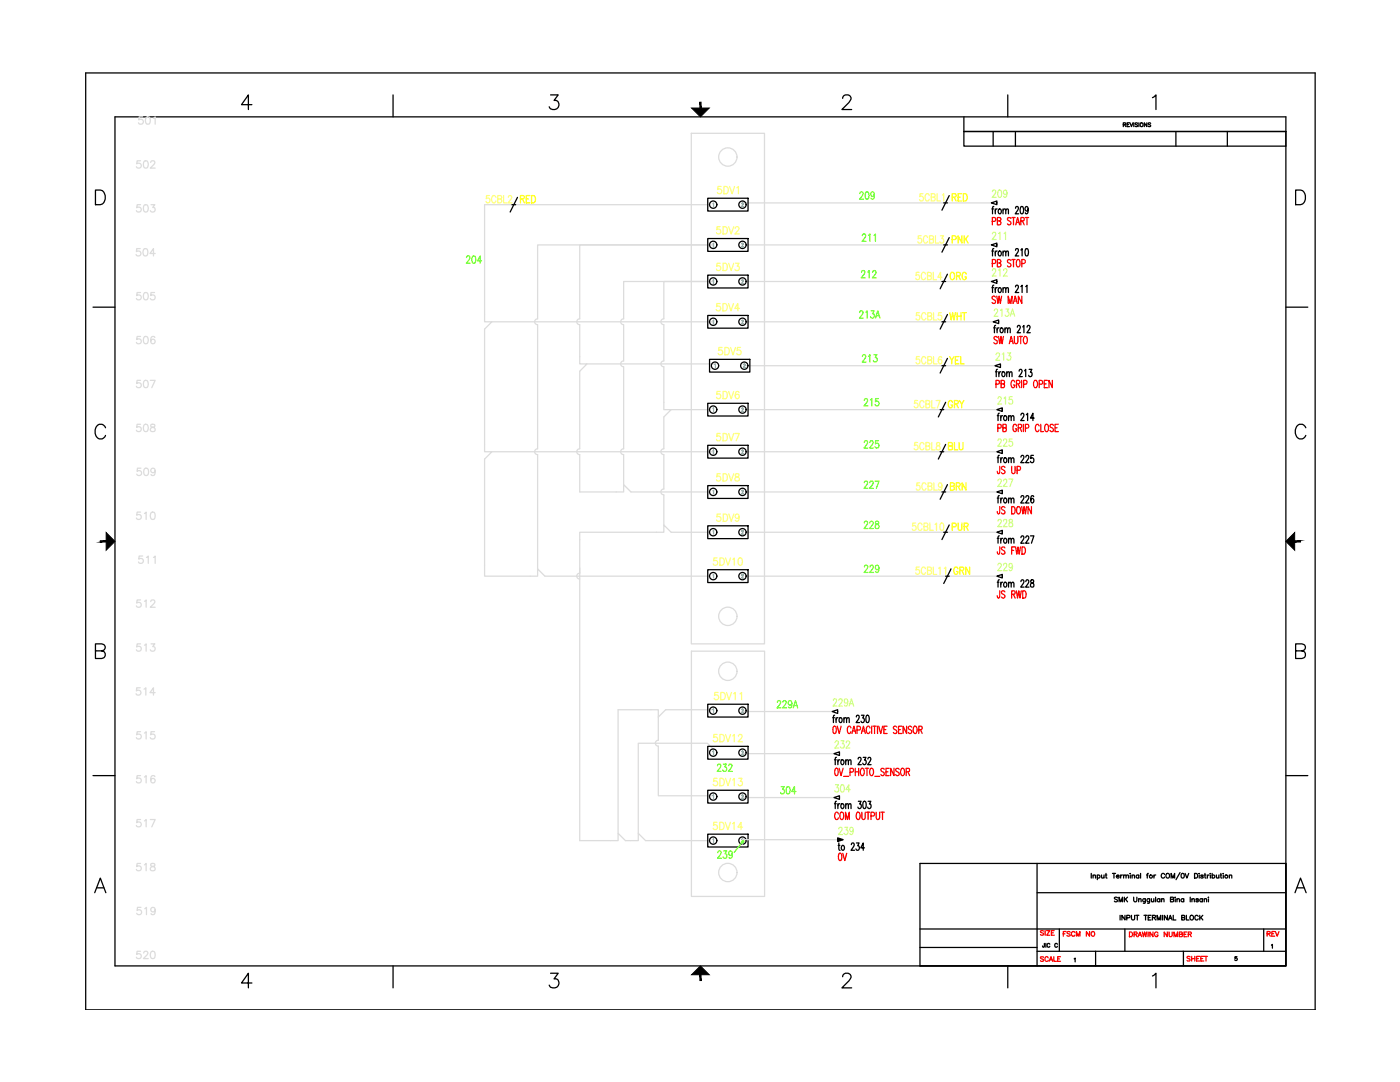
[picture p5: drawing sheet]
<svg xmlns="http://www.w3.org/2000/svg" width="279mm" height="216mm" viewBox="0 0 279 216" stroke-linecap="round" stroke-linejoin="round" font-family="sans-serif">
<defs><g id="words">
<text font-size="4.9" fill="#7fff00" x="154.9" y="159.8">304</text>
<g font-size="4.4" fill="#dcdcdc">
<text x="26.8" y="26.1">501</text>
<text x="26.5" y="192.6">520</text>
</g>
<g font-size="4.4" fill="#ff0">
<text x="103" y="41.6">RED</text>
<text x="188.7" y="57.2">ORG</text>
<text x="188.4" y="82.5">GRY</text>
<text x="188.4" y="91">BLU</text>
</g>
<g font-size="4.4" fill="#ffff7f">
<text x="142.2" y="39.9">5DV1</text>
<text x="189.1" y="41.3">RED</text>
<text x="142.2" y="48">5DV2</text>
<text x="189.1" y="49.7">PNK</text>
<text x="142.2" y="63.1">5DV4</text>
<text x="188.7" y="64.9">WHT</text>
<text x="142.5" y="72">5DV5</text>
<text x="188.7" y="73.7">YEL</text>
<text x="142.2" y="80.8">5DV6</text>
<text x="142.2" y="89.3">5DV7</text>
<text x="188.7" y="99.1">BRN</text>
<text x="142.2" y="105.1">5DV9</text>
<text x="189.1" y="106.9">PUR</text>
<text x="189.4" y="115.7">GRN</text>
<text x="141.5" y="166.9">5DV14</text>
</g>
<g font-size="4.4" fill="#7fff00">
<text x="170.7" y="40.9">209</text>
<text x="92.1" y="53.6">204</text>
<text x="171.1" y="49.4">211</text>
<text x="171.1" y="56.8">212</text>
<text x="171.1" y="73.4">213</text>
<text x="171.4" y="82.2">215</text>
<text x="171.4" y="90.7">225</text>
<text x="171.4" y="98.8">227</text>
<text x="171.4" y="106.5">228</text>
<text x="171.4" y="115.4">229</text>
<text x="142.2" y="155.2">232</text>
<text x="142.2" y="172.5">239</text>
</g>
<g font-size="4.4">
<text x="197.2" y="40.6">209</text>
<text x="198.3" y="81.8">215</text>
<text x="198.3" y="106.2">228</text>
<text x="198.3" y="115">229</text>
<text x="165.8" y="159.1">304</text>
<text x="166.5" y="172.9">0V</text>
</g>
<g font-size="4.4" fill="#f00">
<text x="197.2" y="56.4">212</text>
<text x="197.6" y="64.2">213A</text>
<text x="197.9" y="73">213</text>
<text x="198.3" y="90.3">225</text>
<text x="165.8" y="150.6">232</text>
</g>
<text font-size="4" x="251.9" y="188">REV</text>
</g></defs>
<g fill="none" stroke="#000" stroke-width=".25">
<path d="M17.1 14.6h245.4v186.9h-245.4zM78.4 18.9v4.4M109.9 18.9h1.5l-.8 1.1a.94 .94 0 0 1 1 1.1 .94 .94 0 0 1-1.3 .8l-.4-.2-.3-.4M168.2 19.6a.69 .69 0 0 1 .5-.7h.6a.7 .7 0 0 1 .4 1.1l-1.7 1.9h2M201.1 18.9v4.4M230 19.5l.7-.6v3M19.1 37.9h.9a1.56 1.56 0 0 1 1 1.5 1.56 1.56 0 0 1-1 1.4h-.9zM22.9 23.3h233.7v169.4h-233.7zM50.3 20.9h-2.1l1.4-2v3M141.2 39.6h8.1v2.5h-8.1zM192.4 23.3v2.9h64.2h-64.2v3h64.2M198.2 26.2v3"/>
<path d="M202.6 26.2v3M224.2 24.9l.4-.1 .1-.1-.5-.2v.8M224.4 24.9l.3 .4M224.9 24.9h.3M225.4 24.5h-.5v.8h.5M225.5 24.5l.3 .8 .3-.8M226.3 24.5v.8M227 24.6l-.1-.1-.4 .1 .5 .3v.3h-.5M227.3 24.5v.8M228.9 24.5v.8l-.5-.8v.8M229.6 24.6l-.1-.1-.4 .1 .5 .3v.3h-.5M234.7 26.2v3"/>
<path d="M244.9 26.2v3M258.6 37.9h.9a1.56 1.56 0 0 1 1.1 1.5 1.56 1.56 0 0 1-1.1 1.4h-.9zM141.2 54.9h8.1v2.6h-8.1zM141.2 47.6h8.1v2.6h-8.1zM197.8 48.9l1.1-.4v.7zM198 50.1h.3M198.3 56.9l-.2 .3v1.2M198.3 49.6l-.2 .3v1.2M198.3 41.2l-.2 .3v1.2M198.6 41.7v1M198.6 50.1v1M198.6 57.4v1"/>
<path d="M199 50.1l-.2 .1-.2 .3M199 41.7l-.2 .1-.2 .3M199.3 57.5a.47 .47 0 0 1 .6 .3 .47 .47 0 0 1-.3 .6l-.3-.1-.1-.4zM199.3 50.2a.47 .47 0 0 1 .6 .3 .47 .47 0 0 1-.3 .6l-.3-.1-.1-.4zM199.3 41.8a.47 .47 0 0 1 .6 .3 .47 .47 0 0 1-.3 .6l-.3-.1-.1-.4zM200.2 57.7l.2-.3 .3 .1v.9M200.2 50.4l.2-.3 .3 .1v.9M200.2 42l.2-.3 .3 .1v.9M200.2 41.7v1M200.2 50.1v1M200.2 57.4v1M200.7 57.7l.3-.3 .2 .1 .1 .9"/>
<path d="M200.7 50.4l.3-.3 .2 .1 .1 .9M200.7 42l.3-.3 .2 .1 .1 .9M202.7 57.2v-.2a.32 .32 0 0 1 .5 0 .32 .32 0 0 1 0 .5l-.6 .9h.7M202.7 49.9v-.2a.32 .32 0 0 1 .5 0 .32 .32 0 0 1 0 .5l-.6 .9h.7M202.7 41.6v-.2a.32 .32 0 0 1 .5-.1 .32 .32 0 0 1 0 .5l-.6 .9h.7M203.7 57.2l.3-.3v1.5M203.7 49.9l.3-.3v1.5M203.7 41.3h.4l.1 .2v.9l-.2 .3-.3-.1-.1-.5zM204.7 57.2l.3-.3v1.5M204.7 49.7h.4l.2 .5-.1 .6-.2 .3-.3-.1-.1-.2v-.6zM205.2 41.7l-.2 .4a.4 .4 0 0 1-.4-.4 .4 .4 0 0 1 .4-.4l.2 .4a.71 .71 0 0 1-.4 1l-.2-.2M18.6 61.3h4.3"/>
<path d="M141.2 62.9h8.1v2.6h-8.1zM141.6 71.7h8v2.5h-8zM198.7 64.9l-.2 .3v1.2M199 65.4v1M199.1 73.7l-.3 .3v1.2M199.3 74.2v1M199.4 65.4l-.3 .1-.1 .3M199.7 65.5a.46 .46 0 0 1 .6 .3 .46 .46 0 0 1-.3 .6l-.4-.2zM199.7 74.2l-.2 .1-.2 .3M200.1 74.3a.46 .46 0 0 1 .5 .3 .46 .46 0 0 1-.3 .6l-.3-.2zM200.6 65.7l.2-.3 .2 .1 .1 .9M200.6 65.4v1"/>
<path d="M200.9 74.5l.2-.3 .3 .1v.9M200.9 74.2v1M201.1 65.7l.2-.3 .3 .1v.9M201.4 74.5l.3-.3 .2 .1 .1 .9M203 65.3l.1-.2a.32 .32 0 0 1 .4-.1 .32 .32 0 0 1 .1 .5l-.6 .9h.7M203.4 74.1v-.3a.32 .32 0 0 1 .5 0 .32 .32 0 0 1 0 .5l-.6 .9h.7M204.1 65.2l.2-.3v1.5M204.5 74l.2-.3v1.5M205 65.3v-.2a.32 .32 0 0 1 .5-.1 .32 .32 0 0 1 0 .5l-.6 .9h.7M205.4 73.7h.5l-.3 .6a.41 .41 0 0 1 .4 .6 .41 .41 0 0 1-.7 0M256.6 61.3h4.4M21.1 85.4a1.07 1.07 0 0 0-1.3-.7 1.07 1.07 0 0 0-.8 1.1 1.26 1.26 0 0 0 .3 1.4 1.26 1.26 0 0 0 1.3 .2l.5-.5"/>
<path d="M141.2 96.9h8.1v2.6h-8.1zM141.2 88.9h8.1v2.5h-8.1zM141.2 80.5h8.1v2.5h-8.1zM198.9 98.2l1.1-.4v.7zM199 99.4h.4M199.4 98.9l-.2 .3v1.2M199.4 90.9l-.2 .2v1.2M199.4 82.5l-.2 .3v1.1M199.7 82.9v1M199.7 91.3v1M199.7 99.4v1M200.1 99.4l-.2 .1-.2 .3"/>
<path d="M200.4 99.5a.47 .47 0 0 1 .6 .3 .47 .47 0 0 1-.3 .6l-.4-.2zM200.4 91.4a.46 .46 0 0 1 .6 .4 .46 .46 0 0 1-.3 .5l-.4-.2zM200.4 83a.46 .46 0 0 1 .6 .4 .46 .46 0 0 1-.3 .5l-.4-.2zM201.3 99.7l.2-.3 .3 .1v.9M201.3 91.6l.2-.3 .3 .1v.9M201.3 83.2l.2-.3 .3 .1v.9M201.3 82.9v1M201.3 91.3v1M201.3 99.4v1M201.8 99.7l.3-.3 .2 .1 .1 .9M201.8 91.6l.3-.3 .2 .1 .1 .9M201.8 83.2l.3-.3 .2 .1 .1 .9"/>
<path d="M203.8 99.2v-.2a.32 .32 0 0 1 .5 0 .32 .32 0 0 1 0 .5l-.6 .9h.7M203.8 91.2v-.2a.32 .32 0 0 1 .5 0 .32 .32 0 0 1 0 .4l-.6 .9h.7M203.8 82.8v-.2a.32 .32 0 0 1 .5 0 .32 .32 0 0 1 0 .4l-.6 .9h.7M204.7 99.2l.1-.2a.32 .32 0 0 1 .4 0 .32 .32 0 0 1 .1 .5l-.6 .9h.7M204.7 91.2l.1-.2a.32 .32 0 0 1 .4 0 .32 .32 0 0 1 .1 .4l-.6 .9h.7M204.8 82.8l.3-.3v1.4M206.2 90.9h-.4l-.1 .6a.45 .45 0 0 1 .7 .3 .45 .45 0 0 1-.5 .5l-.2-.3M206.3 99.1l-.3-.2a.91 .91 0 0 0 .1 1.5 .44 .44 0 0 0 .2-.6 .44 .44 0 0 0-.5-.3l-.1 .4M206.4 83.4h-.7l.4-.9v1.4M260.6 85.4a1.08 1.08 0 0 0-1.2-.7 1.08 1.08 0 0 0-.9 1.1 1.27 1.27 0 0 0 .3 1.4 1.27 1.27 0 0 0 1.4 .2l.4-.5M141.2 113.7h8.1v2.5h-8.1zM141.2 104.9h8.1v2.6h-8.1z"/>
<path d="M199.4 115.7l-.2 .3v1.2M199.4 106.9l-.2 .3v1.2M199.7 107.4v1M199.7 116.2v1M200.1 116.2l-.2 .1-.2 .3M200.1 107.4l-.2 .1-.2 .3M200.4 116.3a.46 .46 0 0 1 .6 .3 .46 .46 0 0 1-.3 .6l-.4-.3zM200.4 107.5a.46 .46 0 0 1 .6 .3 .46 .46 0 0 1-.3 .6l-.4-.2zM201.3 116.5l.2-.3 .3 .1v.9M201.3 107.7l.2-.3 .3 .1v.9M201.3 107.4v1M201.3 116.2v1"/>
<path d="M201.8 116.5l.3-.3 .2 .1 .1 .9M201.8 107.7l.3-.3 .2 .1 .1 .9M203.8 116v-.2a.32 .32 0 0 1 .5 0 .32 .32 0 0 1 0 .5l-.6 .9h.7M203.8 107.3v-.2a.32 .32 0 0 1 .5-.1 .32 .32 0 0 1 0 .5l-.6 .9h.7M204.7 116l.1-.2a.32 .32 0 0 1 .4 0 .32 .32 0 0 1 .1 .5l-.6 .9h.7M204.7 107.3l.1-.2a.32 .32 0 0 1 .4-.1 .32 .32 0 0 1 .1 .5l-.6 .9h.7M205.7 106.9h.6l-.5 1.5M205.8 115.8v.4a.49 .49 0 0 1 .5 .4 .49 .49 0 0 1-.4 .6 .53 .53 0 0 1-.2-.7 .53 .53 0 0 1 .5-.3v-.4zM19.1 129.9h1.2l.4-.2a.67 .67 0 0 0 0-1.1l-.4-.1h-1.2v2.9h1.2a.76 .76 0 0 0 .7-.8 .76 .76 0 0 0-.7-.7M258.6 129.9h1.2l.4-.2a.67 .67 0 0 0 0-1.1l-.4-.1h-1.2v2.9h1.2l.4-.2a.76 .76 0 0 0 .3-.8 .76 .76 0 0 0-.7-.5M18.6 154.8h4.3M141.2 157.7h8.1v2.5h-8.1z"/>
<path d="M141.2 148.9h8.1v2.6h-8.1zM141.2 140.5h8.1v2.6h-8.1zM166.1 142l1.1-.4v.8zM166.2 143.2h.3M166.6 142.7l-.2 .1-.1 .2v1.2M166.9 143.2v1M166.9 151.1l-.2 .1v.2v1.2M166.9 159.9h-.2v.3v1.1M167.2 151.6v1M167.2 143.2l-.2 .1-.1 .3M167.6 143.3a.47 .47 0 0 1 .5 .3 .47 .47 0 0 1-.3 .6l-.3-.2zM168 151.7a.46 .46 0 0 1 .5 .4 .46 .46 0 0 1-.5 .5l-.2-.4z"/>
<path d="M168.4 143.5l.3-.3 .2 .1 .1 .9M168.4 143.2v1M168.8 151.9l.2-.3 .3 .1v.9M168.8 151.6v1M169 143.5l.2-.3 .2 .1 .1 .9M169.3 151.9l.3-.3 .2 .1v.9M170.9 143.1v-.3a.32 .32 0 0 1 .5 0 .32 .32 0 0 1 0 .5l-.5 .9h.6M171.3 151.5l.2-.4h.2l.2 .3-.7 1.2h.7M171.3 159.9h.6l-.3 .5a.42 .42 0 0 1 .3 .6 .42 .42 0 0 1-.6 .2l-.1-.1M171.9 142.7h.5l-.2 .6a.42 .42 0 0 1 .3 .5 .42 .42 0 0 1-.6 .2l-.1-.1M172.3 151.1h.5l-.3 .6a.42 .42 0 0 1 .3 .5 .42 .42 0 0 1-.6 .2v-.1M172.3 159.9h.3a.95 .95 0 0 1-.1 1.4l-.3-.2v-.4z"/>
<path d="M172.9 142.8h.4l.2 .5-.1 .6-.2 .3-.3-.1-.1-.2zM173.2 151.5l.2-.4h.2l.2 .3-.6 1.2h.6M173.2 159.9h.6l-.3 .5a.42 .42 0 0 1 .3 .6 .42 .42 0 0 1-.6 .2v-.1M256.6 154.8h4.4M18.9 178.1l1.1-2.9 1.1 2.9M19.3 177.2h1.4M141.2 166.4h8.1v2.6h-8.1zM167.2 167.2l1.1 .3-1.1 .4zM167.2 160.4v.9M167.3 167.4l.6 .1-.6 .2zM167.6 160.4h-.2l-.2 .4M168 160.4a.46 .46 0 0 1 .5 .4 .46 .46 0 0 1-.5 .5l-.2-.4z"/>
<path d="M168.8 160.6l.2-.2h.3v.9M168.8 160.4v.9M169.3 160.6l.3-.2h.2v.9M172.5 169.2h-.7l.5-1v1.5M183.6 172.3h73v20.4h-73zM207 172.3v20.4M207 178.1h49.6M217.8 174.3v.9M218.1 174.8l.3-.2h.2v.6M218.1 174.6v.6M219 174.7a.3 .3 0 0 1 .4 0 .3 .3 0 0 1 0 .4 .3 .3 0 0 1-.4 0M219 174.6v.9"/>
<path d="M219.8 174.6l.1 .6 .4-.2M220.3 174.6v.6M220.6 174.6h.3M220.7 174.3v.7l.2 .2M222 174.3h.6M222.3 174.3v.9M222.8 174.9h.6a.31 .31 0 0 0-.5-.2 .31 .31 0 0 0 0 .5 .31 .31 0 0 0 .5-.1M223 179.1l-.2-.1-.4 .1 .1 .3 .5 .2-.1 .3-.3 .1-.2-.2M223.3 180v-1l.4 1 .3-1v1M223.6 174.6v.6M224 174.6l-.4 .3M224.2 174.8l.3-.2h.2v.6"/>
<path d="M224.2 174.6v.6M224.4 179v1M224.6 179.4l.4 .6M224.7 174.8l.2-.2h.3v.6M225 179l-.6 .6M225.5 174.3h.1M225.6 174.6v.6M225.9 174.8l.2-.2h.3v.6M225.9 174.6v.6M226.3 179v.7l.2 .3 .3-.2 .1-.8M227.2 179.5l.3-.2 .2 .1v.6M227.2 179.3v.7"/>
<path d="M227.3 174.7a.3 .3 0 0 0-.5 0 .3 .3 0 0 0 0 .4 .3 .3 0 0 0 .5 0M227.3 174.6v.6M227.6 174.3v.9M228.6 179.3l-.1 .9h-.3M228.6 179.5a.29 .29 0 0 0-.5-.1 .29 .29 0 0 0 0 .5 .29 .29 0 0 0 .5-.1M228.8 174.6h.3M229.2 174.3l-.2 .1v.8M229.4 179.3v.9h-.4M229.4 179.5a.29 .29 0 0 0-.4-.1 .29 .29 0 0 0 0 .5 .29 .29 0 0 0 .4-.1M229.8 179.3v.6l.2 .1 .3-.2M230.3 179.3v.7M230.3 174.6v.6"/>
<path d="M230.6 179v1M230.7 174.6l-.4 .3M231.5 179.5a.3 .3 0 0 0-.5-.1 .3 .3 0 0 0 0 .5 .3 .3 0 0 0 .5-.1M231.5 179.3v.7M231.8 179.5l.3-.2 .2 .1v.6M231.8 179.3v.7M232.4 174.5a.38 .38 0 0 0-.5-.2 .38 .38 0 0 0-.1 .6 .35 .35 0 0 0 .2 .3 .35 .35 0 0 0 .4-.2M233.6 179.5l.5-.1 .1-.3-.6-.1v1l.6-.1v-.3l-.2-.1M233.7 175.2v-.9l.4 .9 .3-.9v.9M234.5 179.1h.1M234.5 179.4v.6M234.9 179.5l.2-.2 .2 .1 .1 .6"/>
<path d="M234.9 179.3v.7M235.5 174.1l-.8 1.4M235.9 174.3a.43 .43 0 0 1 .5 .4 .43 .43 0 0 1-.5 .5l-.2-.4zM236.2 179.5a.3 .3 0 0 0-.4-.1 .3 .3 0 0 0 0 .5 .3 .3 0 0 0 .4-.1M236.2 179.3v.7M236.5 174.3l.4 .9 .3-.9M237.5 179v1M237.9 179.5l.2-.2 .2 .1 .1 .6M237.9 179.3v.7M238.4 174.3a.51 .51 0 0 1 .6 .2 .51 .51 0 0 1-.2 .7h-.4zM239.2 179.5l-.2-.2-.3 .1v.1l.5 .3-.2 .2-.3-.2M239.3 174.3h.1"/>
<path d="M239.3 174.6v.6M240 179.5a.29 .29 0 0 0-.5-.1 .29 .29 0 0 0 0 .5 .29 .29 0 0 0 .5-.1M240 179.3v.7M240.1 174.7l-.4-.1v.2l.4 .3-.2 .1-.3-.1M240.3 179.5l.3-.2 .2 .1v.6M240.3 179.3v.7M240.3 174.6h.4M240.5 174.3v.7l.2 .2M241 174.6v.6M241.1 179.1h.1M241.2 179.4v.6M241.3 174.6l-.3 .3"/>
<path d="M241.5 174.3h.1M241.6 174.6v.6M241.9 174.7a.3 .3 0 0 1 .5 0 .3 .3 0 0 1 0 .4 .3 .3 0 0 1-.5 0M241.9 174.3v.9M242.8 174.6v.6l.4-.2M243.2 174.6v.6M243.5 174.6h.3M243.6 174.3v.7l.3 .2M244.1 174.3h.1M244.1 174.6v.6M245.3 174.8l.3-.2h.2v.6M245.3 174.6v.6"/>
<path d="M258.4 178.1l1.1-2.9 1.2 2.9M258.8 177.2h1.4M50.3 196.1h-2.1l1.4-1.9v2.9M78.4 192.7v4.4M109.9 194.2h1.5l-.8 1.1a.93 .93 0 0 1 1 1.1 .93 .93 0 0 1-1.3 .7l-.4-.1-.3-.4M168.2 194.9a.69 .69 0 0 1 .5-.7h.6a.72 .72 0 0 1 .4 1.1l-1.7 1.8h2M183.6 185.4h73M183.6 189.1h23.4M201.1 192.7v4.4M207 189.8h49.6M208.4 188.2v.8h-.3v-.2M208.7 188.2v.8"/>
<path d="M209.5 188.4a.27 .27 0 0 0-.3-.2 .27 .27 0 0 0-.2 .3v.2a.27 .27 0 0 0 .2 .3 .27 .27 0 0 0 .3-.2M211 188.4a.27 .27 0 0 0-.3-.2 .27 .27 0 0 0-.2 .3v.2a.27 .27 0 0 0 .2 .3 .27 .27 0 0 0 .3-.2M211.4 185.4v4.4M214.4 191.3l.2-.1v.7M218.7 189.8v2.9M223.5 182.6v1M224.5 185.4v4.4M224.5 182.6v1l-.6-1v1M224.9 183.1h.5l.1-.4-.6-.1v1M225.8 182.6v.7l.3 .3 .3-.2v-.8M226.7 182.6h.6M227 182.6v1"/>
<path d="M228.3 182.6h.6M228.6 182.6v1M229.2 183.1h.3M229.7 182.6h-.5v1h.5M230 194.7l.7-.5v2.9M230 183.1l.5-.1 .1-.2-.2-.2h-.4v1M230.3 183.1l.3 .5M230.9 183.6v-1l.4 1 .3-1v1M232 182.6v1M233 182.6v1l-.6-1v1M233.2 183.6l.4-1 .3 1M233.3 183.3h.5"/>
<path d="M234.1 182.6v1h.6M235.8 183.1l.6-.1v-.3l-.6-.1v1l.6-.1 .1-.2-.3-.2M236.2 189.8v2.9M236.8 182.6v1h.5M237.6 182.8a.41 .41 0 0 1 .6 .3 .41 .41 0 0 1-.6 .3l-.1-.2zM239.1 182.9a.38 .38 0 0 0-.5-.2 .38 .38 0 0 0-.1 .5 .34 .34 0 0 0 .2 .4 .34 .34 0 0 0 .4-.3M239.4 182.6v1M239.6 183l.5 .6M240.1 182.6l-.7 .7M246.9 190.9h-.4v.3a.27 .27 0 0 1 .4 0 .27 .27 0 0 1-.1 .4 .27 .27 0 0 1-.4-.1M252.2 185.4v4.4"/>
<circle cx="227.8" cy="24.8" r=".35"/>
<circle cx="142.3" cy="40.8" r=".73"/>
<circle cx="142.3" cy="48.9" r=".73"/>
<circle cx="142.3" cy="56.2" r=".73"/>
<circle cx="148.2" cy="40.8" r=".73"/>
<circle cx="148.2" cy="48.9" r=".73"/>
<circle cx="148.2" cy="56.2" r=".73"/>
<circle cx="142.3" cy="64.2" r=".73"/>
<circle cx="142.7" cy="73" r=".73"/>
<circle cx="148.2" cy="64.2" r=".73"/>
<circle cx="148.5" cy="73" r=".73"/>
<circle cx="142.3" cy="98.2" r=".73"/>
<circle cx="142.3" cy="90.1" r=".73"/>
<circle cx="142.3" cy="81.7" r=".73"/>
<circle cx="148.2" cy="98.2" r=".73"/>
<circle cx="148.2" cy="90.1" r=".73"/>
<circle cx="148.2" cy="81.7" r=".73"/>
<circle cx="142.3" cy="106.2" r=".73"/>
<circle cx="142.3" cy="115" r=".73"/>
<circle cx="148.2" cy="106.2" r=".73"/>
<circle cx="148.2" cy="115" r=".73"/>
<circle cx="142.3" cy="158.9" r=".73"/>
<circle cx="142.3" cy="141.8" r=".73"/>
<circle cx="142.3" cy="150.2" r=".73"/>
<circle cx="148.2" cy="150.2" r=".73"/>
<circle cx="148.2" cy="141.8" r=".73"/>
<circle cx="148.2" cy="158.9" r=".73"/>
<circle cx="142.3" cy="167.7" r=".73"/>
<circle cx="148.2" cy="167.7" r=".73"/>
<circle cx="229.7" cy="174.9" r=".31"/>
<circle cx="233" cy="174.7" r=".43"/>
<circle cx="244.7" cy="174.9" r=".31"/>
</g>
<g fill="#000" stroke="#000" stroke-width=".2">
<path d="M138 21.6h3.5l-1.7 1.7zM21.2 106.3l1.7 1.7-1.7 1.8zM258.4 106.3v3.5l-1.8-1.8zM139.8 192.7l1.7 1.8h-3.5z"/>
<path d="M139.7 20.4l.2 1.2v-1.2zM139.7 20.4l.2 1.2h-.2z"/>
<path d="M20 107.9v.3l1.2-.3zM20 108.2l1.2-.3v.3z"/>
<path d="M258.4 108.2h1.1v-.3zM258.4 107.9h1.1l-1.1 .3z"/>
<path d="M139.7 194.5v1.2h.2zM139.7 194.5h.2v1.2z"/>
</g>
<g fill="none" stroke="#f00" stroke-width=".25">
<path d="M198 44.2l.6-.1v-.6l-.6-.1v1.5M198.7 59.3a.37 .37 0 0 0-.4-.2 .37 .37 0 0 0-.3 .2l.1 .4 .6 .4v.3l-.3 .2-.4-.2M198.9 59.1l.3 1.5 .2-1.5 .2 1.5 .3-1.5M199.1 44.1l.5-.1 .1-.2-.1-.3-.5-.1v1.5h.4l.2-.2v-.3l-.2-.3M201.7 43.6l-.2-.2-.4 .2v.4l.4 .2a.37 .37 0 0 1 .2 .6 .37 .37 0 0 1-.6-.1M201.9 43.4h.7M202.3 43.4v1.5M202.7 44.9l.4-1.5 .4 1.5M202.9 44.4h.4M203.7 44.1l.6-.1v-.5l-.6-.1v1.5M203.9 59.1v1.5l-.7-1.5v1.5M203.9 52.6l.6-.1 .1-.2-.1-.4-.6-.1v1.4"/>
<path d="M204.1 44.1l.3 .8M204.6 43.4h.7M205 43.4v1.5M198.8 76.7l.6-.2-.1-.5-.5-.1v1.5M199 67.3l-.4-.2a.33 .33 0 0 0-.2 .3 .33 .33 0 0 0 .1 .3l.3 .2a.37 .37 0 0 1 .2 .6 .37 .37 0 0 1-.6-.1M199.3 67.1l.2 1.5 .3-1.5 .2 1.5 .3-1.5M199.8 76.6l.6-.1v-.5l-.6-.1v1.5l.6-.1 .1-.4-.3-.3M201.2 60.6v-1.5l.4 1.5 .4-1.5v1.5M201.4 68.6l.4-1.5 .4 1.5M202.2 60.6l.4-1.5 .4 1.5M202.4 67.1v1.1l.3 .4 .3-.1 .1-.3v-1.1M202.5 76.2a.39 .39 0 0 0-.5-.3 .39 .39 0 0 0-.2 .5v.4a.4 .4 0 0 0 .4 .6 .4 .4 0 0 0 .3-.6h-.2"/>
<path d="M202.9 76.6l.5-.1 .1-.2-.1-.3-.5-.1v1.5M203.2 76.6l.3 .8M203.4 67.1h.6M203.7 67.1v1.5M203.9 75.9v1.5M204.3 76.7l.6-.1 .1-.2-.1-.4-.6-.1v1.5M204.4 67.2l.1-.1a.82 .82 0 0 1 .3 1.4l-.1 .1a.84 .84 0 0 1-.3-1.4zM206.5 76l.1-.1a.78 .78 0 0 1 .5 .7 .78 .78 0 0 1-.5 .8 1.07 1.07 0 0 1-.1-1.4zM207.4 76.7l.6-.2v-.5l-.6-.1v1.5M208.4 76.6h.4M209 75.9h-.6v1.5h.6M210 75.9v1.5l-.7-1.5v1.5"/>
<path d="M199.1 85.4h.6v-.7h-.6v1.4M199.5 93.1v1.1l-.2 .3-.2-.1-.1-.4M200.2 85.4l.5-.1v-.6h-.5v1.4h.5l.1-.5-.2-.2M200.6 93.3l-.3-.2h-.3l-.1 .4a.61 .61 0 0 1 .5 .9 .38 .38 0 0 1-.5-.1M201.9 93.1l.1 1.2 .2 .2 .3-.2 .1-1.2M202.9 85a.38 .38 0 0 0-.5-.3 .38 .38 0 0 0-.2 .5v.4a.4 .4 0 0 0 .3 .5 .4 .4 0 0 0 .4-.5h-.3M203 93.8h.6l.1-.3-.1-.4h-.6v1.4M203.2 85.4l.6-.1v-.6h-.6v1.4M204.2 84.7v1.4M204.6 85.4l.7-.1-.1-.6h-.6v1.4M207.4 85a.39 .39 0 0 0-.5-.3 .39 .39 0 0 0-.3 .5v.4a.39 .39 0 0 0 .3 .5 .39 .39 0 0 0 .5-.3M207.7 84.7v1.4h.6"/>
<path d="M208.7 84.7h.1a.82 .82 0 0 1 .3 1.4h-.1a.82 .82 0 0 1-.3-1.4zM210.2 84.9l-.1-.2a.36 .36 0 0 0-.5 .1 .36 .36 0 0 0 .1 .5l.3 .1a.37 .37 0 0 1 .2 .6 .37 .37 0 0 1-.6-.1M210.6 85.4h.4M211.2 84.7h-.6v1.4h.6M199.5 117.9v1.1l-.2 .4-.2-.2-.1-.3M199.5 109.1v1.1l-.2 .4-.2-.2-.1-.3M199.5 101.1l-.1 1.4h-.3l-.1-.4M200.6 118.1l-.3-.2-.3 .1-.1 .4a.61 .61 0 0 1 .5 .9 .38 .38 0 0 1-.5-.2M200.6 109.3l-.3-.2-.3 .1-.1 .4a.61 .61 0 0 1 .5 .9 .38 .38 0 0 1-.5-.1M200.6 101.3a.35 .35 0 0 0-.6-.2 .35 .35 0 0 0 .1 .6l.2 .1a.38 .38 0 0 1 .2 .7 .38 .38 0 0 1-.6-.2M201.9 118.6l.6-.1v-.5l-.6-.1v1.5M201.9 101.1a.79 .79 0 0 1 .7 .5 .79 .79 0 0 1-.2 .9h-.5z"/>
<path d="M201.9 109.8h.4M202.2 118.6l.4 .8M202.5 109.1h-.6v1.5M202.7 109.1l.2 1.5 .3-1.5 .2 1.5 .3-1.5M202.8 117.9l.3 1.5 .2-1.5 .3 1.5 .2-1.5M203.1 101.2l.1-.1a.78 .78 0 0 1 .5 .7 .78 .78 0 0 1-.5 .7 1.05 1.05 0 0 1-.1-1.3zM203.9 101.1l.3 1.4 .2-1.4 .2 1.4 .3-1.4M204 109.1a.78 .78 0 0 1 .7 .5 .78 .78 0 0 1-.3 .9l-.4 .1zM204.1 117.9h.3a.93 .93 0 0 1 0 1.5h-.3zM205.8 101.1v1.4l-.6-1.4v1.4M166.4 145l.1-.1a.95 .95 0 0 1 .1 1.5h-.1a1.16 1.16 0 0 1-.1-1.4zM166.7 153.4h.4l.1 .2v.9l-.2 .3-.3-.1-.1-.6z"/>
<path d="M167.1 144.9l.4 1.5 .4-1.5M167.5 153.3l.4 1.5 .4-1.5M169.7 154.1l.5-.1v-.6l-.5-.1v1.5M169.8 145.3a.38 .38 0 0 0-.5-.4 .38 .38 0 0 0-.2 .6l.2 .8 .3 .1 .2-.4M170 146.4l.4-1.5 .4 1.5M170.7 153.3v1.5M170.7 154h.7M171 145.7l.7-.2-.1-.5-.6-.1v1.5M171.4 153.3v1.5M171.9 153.4l.1-.1a.78 .78 0 0 1 .5 .7 .78 .78 0 0 1-.5 .8 1.07 1.07 0 0 1-.1-1.4zM171.9 146.4l.4-1.5 .4 1.5M172.1 145.9h.5"/>
<path d="M172.7 153.3h.7M173 153.3v1.5M173.6 145.3a.39 .39 0 0 0-.5-.4 .39 .39 0 0 0-.2 .6v.3a.39 .39 0 0 0 .2 .5 .39 .39 0 0 0 .5-.3M173.7 153.4l.1-.1a.83 .83 0 0 1 .3 1.4l-.1 .1a.84 .84 0 0 1-.3-1.4zM174 144.9v1.5M174.2 144.9h.7M174.5 144.9v1.5M174.6 154.9h1M175.1 144.9v1.5M175.4 144.9l.4 1.5 .3-1.5M176.4 145.6h.4M176.5 153.5l-.1-.1a.36 .36 0 0 0-.6 0 .36 .36 0 0 0 .2 .5l.3 .2a.37 .37 0 0 1 .1 .6 .37 .37 0 0 1-.6-.1"/>
<path d="M176.8 154h.4M177 144.9h-.6v1.5h.6M177.4 153.3h-.6v1.5h.6M178.4 153.3v1.5l-.7-1.5v1.5M179 145.1a.35 .35 0 0 0-.6-.1 .35 .35 0 0 0 .1 .5l.3 .2a.38 .38 0 0 1 .1 .6 .38 .38 0 0 1-.6-.2M179.3 145.6h.4M179.5 153.5l-.3-.2a.33 .33 0 0 0-.4 .4l.4 .4a.38 .38 0 0 1 .2 .6 .38 .38 0 0 1-.6-.1M179.9 153.4l.1-.1a.83 .83 0 0 1 .3 1.4l-.1 .1a.83 .83 0 0 1-.3-1.4zM180 144.9h-.7v1.5h.7M180.8 154l.6-.1v-.5l-.6-.1v1.5M180.9 144.9v1.5l-.7-1.5v1.5M181.2 154l.3 .8"/>
<path d="M181.9 145.1a.35 .35 0 0 0-.5-.1 .35 .35 0 0 0 .1 .5l.3 .2a.37 .37 0 0 1 .1 .6 .37 .37 0 0 1-.6-.2M182.4 145l.1-.1a.78 .78 0 0 1 .5 .7 .78 .78 0 0 1-.5 .8 1.05 1.05 0 0 1-.1-1.4zM183.4 145.6l.5-.1 .1-.5-.6-.1v1.5M183.7 145.6l.3 .8M167.3 162.4a.39 .39 0 0 0-.5-.3 .39 .39 0 0 0-.2 .5v.4a.39 .39 0 0 0 .2 .5 .39 .39 0 0 0 .5-.3M167.8 162.1h.1a.83 .83 0 0 1 .3 1.4h-.1a.82 .82 0 0 1-.3-1.4zM168.7 163.5v-1.4l.4 1.4 .4-1.4v1.4M171.1 162.1h.1a.78 .78 0 0 1 .5 .7 .78 .78 0 0 1-.5 .7 1.07 1.07 0 0 1-.1-1.4zM172 162.1v1l.3 .4 .3-.2 .1-1.2M172.9 162.1h.7M173.2 162.1v1.4M173.8 162.8h.6v-.7h-.6v1.4"/>
<path d="M174.9 162.1v1l.3 .4h.2l.2-.4v-1M175.8 162.1h.7M176.1 162.1v1.4M208.3 185.8l-.3-.1-.4 .1 .1 .2 .5 .3v.3h-.3l-.3-.1M208.3 191l-.3-.1-.4 .1 .1 .3 .6 .3-.3 .2-.4-.1M208.6 185.7v.9M208.9 185.7h.6l-.6 .9h.6M209.2 191.1a.34 .34 0 0 0-.4-.2 .34 .34 0 0 0-.3 .4 .37 .37 0 0 0 .2 .5 .37 .37 0 0 0 .5-.2M209.4 191.8l.3-.9 .4 .9M209.5 191.5h.5M209.8 186.1h.4M210.3 190.9v.9h.5"/>
<path d="M210.4 185.7h-.6v.9h.6M211.1 191.3h.3M211.6 190.9h-.5v.9h.5M212.2 186.3h.3M212.8 185.9h-.6v.9M213.6 186l-.3-.1-.4 .1 .1 .2 .6 .3-.3 .3-.4-.1M214.5 186.1a.38 .38 0 0 0-.5-.2 .38 .38 0 0 0-.2 .6 .35 .35 0 0 0 .3 .3 .35 .35 0 0 0 .4-.2M214.8 186.8v-.9l.4 .9 .3-.9v.9M217.4 185.9v.9l-.6-.9v.9M225.4 186a.5 .5 0 0 1 .6 .3 .5 .5 0 0 1-.3 .6h-.3zM226.3 186.4h.6v-.3l-.6-.1v.9M226.6 186.4l.3 .5"/>
<path d="M227.1 186.9l.4-.9 .3 .9M227.3 186.6h.4M228 186l.2 .9 .2-.9 .2 .9 .3-.9M229.1 186v.9M230.1 186v.9l-.6-.9v.9M231.1 186.2a.35 .35 0 0 0-.4-.2 .35 .35 0 0 0-.3 .3v.3a.34 .34 0 0 0 .4 .3 .34 .34 0 0 0 .3-.3h-.2M233 186v.9l-.7-.9v.9M233.3 186v.6l.3 .3 .3-.1v-.8M234.3 186.9v-.9l.4 .9 .3-.9v.9M235.4 186.4h.5v-.3l-.5-.1v.9h.5l.1-.3-.2-.2M236.3 186.4h.4M236.9 186h-.6v.9h.6"/>
<path d="M237.2 186.4h.5v-.3l-.5-.1v.9M237.4 186.4l.4 .5M237.5 191l-.2-.2-.4 .2 .1 .2 .5 .2v.2l-.2 .2-.4-.2M237.8 190.8v1M237.8 191.3h.6M238.4 190.8v1M238.8 191.3h.4M239.4 190.8h-.6v1h.6M239.6 191.3h.4M240.2 190.8h-.6v1h.6M240.4 190.8h.6M240.7 190.8v1"/>
<circle cx="218.1" cy="186.3" r=".43"/>
</g>
<g fill="none" stroke="#dcdcdc" stroke-width=".25">
<path d="M28 32.1h-.6l-.1 .6a.52 .52 0 0 1 .8 0 .52 .52 0 0 1-.1 .8 .52 .52 0 0 1-.8-.2M28.8 32.1a.47 .47 0 0 1 .7 .3l.1 .3a.65 .65 0 0 1-.6 .8 .95 .95 0 0 1-.2-1.4zM30.1 32.4l.1-.3h.4l.2 .1 .1 .3-.9 1h1M138 26.6h14.6v101.9h-14.6zM28 49.6h-.7l-.1 .6a.52 .52 0 0 1 .8 0 .52 .52 0 0 1-.1 .8 .52 .52 0 0 1-.7-.2M28 40.8h-.6l-.1 .7a.52 .52 0 0 1 .8-.1 .52 .52 0 0 1-.1 .8 .52 .52 0 0 1-.8-.2M28 58.4h-.6l-.1 .6a.52 .52 0 0 1 .8 0 .52 .52 0 0 1-.1 .7 .52 .52 0 0 1-.8-.1M28.7 49.7a.48 .48 0 0 1 .7 .2l.1 .3a.67 .67 0 0 1-.4 .9h-.1a.93 .93 0 0 1-.3-1.4zM28.8 40.9a.47 .47 0 0 1 .7 .2l.1 .4a.65 .65 0 0 1-.6 .8 .95 .95 0 0 1-.2-1.4zM28.8 58.4a.47 .47 0 0 1 .7 .2l.1 .4a.65 .65 0 0 1-.6 .8 .95 .95 0 0 1-.2-1.4zM30.1 40.8h.8l-.4 .6a.49 .49 0 0 1 .3 .8 .49 .49 0 0 1-.8-.2M30.8 58.4h-.7v.6a.52 .52 0 0 1 .8 0 .52 .52 0 0 1-.2 .8 .52 .52 0 0 1-.7-.2"/>
<path d="M31 50.6h-1.1l.7-1v1.5M102.2 40.8h-5.5v23.4h1.5l-1.5 1.5v24.4h1.5l-1.5 1.5v23.4h10.6v-1.5l1.5 1.5h32.8M102.9 40.8h38.7M141.6 48.9h-34.3v14.7a.58 .58 0 0 0-.6 .6 .58 .58 0 0 0 .6 .6M141.6 56.2h-17.1v7.4M142.3 49.6v-.7h-26.6v14.7a.58 .58 0 0 0-.6 .6 .58 .58 0 0 0 .6 .6M142.3 56.9v-.7h-9.8v7.4a.58 .58 0 0 0-.6 .6 .58 .58 0 0 0 .6 .6M148.2 40.1v.4h40.1M148.9 48.9h39.4M148.9 56.2h39.1M188.7 56.2h9.1M189.1 48.9h8.7"/>
<path d="M189.1 40.5h8.7M28 67.1h-.6l-.1 .6a.52 .52 0 0 1 .8 0 .52 .52 0 0 1-.1 .8 .52 .52 0 0 1-.8-.2M28 75.9h-.6l-.1 .6a.52 .52 0 0 1 .8 0 .52 .52 0 0 1-.1 .8 .52 .52 0 0 1-.8-.2M28.8 67.2a.47 .47 0 0 1 .7 .2l.1 .3a.65 .65 0 0 1-.6 .9 .95 .95 0 0 1-.2-1.4zM28.8 76a.47 .47 0 0 1 .7 .2l.1 .3a.64 .64 0 0 1-.6 .9 .95 .95 0 0 1-.2-1.4zM30 75.9h1l-.7 1.5M30.9 67.3l-.1-.1a.48 .48 0 0 0-.7 .2 .88 .88 0 0 0 .4 1.2 .45 .45 0 0 0 .5-.4 .45 .45 0 0 0-.4-.5 .45 .45 0 0 0-.5 .4M98.2 64.2h44.1v.7M107.3 64.8v24.7a.58 .58 0 0 0-.6 .6 .58 .58 0 0 0 .6 .6v22.8M115.7 64.8v7.8h1.5l-1.5 1.5v15.4a.58 .58 0 0 0-.6 .6 .58 .58 0 0 0 .6 .6v7.5h8.8v-1.5l1.4 1.5h15.7M124.4 72a.58 .58 0 0 0-.5 .6 .58 .58 0 0 0 .5 .6M124.4 63.6a.58 .58 0 0 0-.5 .6 .58 .58 0 0 0 .5 .6"/>
<path d="M124.5 64.8v7.2M124.5 73.2v16.3M132.5 64.8v7.2a.58 .58 0 0 0-.6 .6 .58 .58 0 0 0 .6 .6v8.5h1.4l-1.4 1.5v6.3a.58 .58 0 0 0-.6 .6 .58 .58 0 0 0 .6 .6v6.9a.57 .57 0 0 0-.6 .6 .57 .57 0 0 0 .6 .5v6M142.7 72.2v.4h-25.5M148.5 72.2v.8h39.5M148.9 64.2h39.1M188.7 64.2h9.5M188.7 73h9.9M28 84.7h-.6l-.1 .6a.52 .52 0 0 1 .8 0 .52 .52 0 0 1-.1 .7 .52 .52 0 0 1-.8-.2M28.1 93.4h-.7v.7a.51 .51 0 0 1 .7 0 .51 .51 0 0 1-.1 .7 .51 .51 0 0 1-.7-.2M28.8 84.7a.47 .47 0 0 1 .7 .2l.1 .4a.64 .64 0 0 1-.6 .8 .95 .95 0 0 1-.2-1.4zM28.9 93.5a.49 .49 0 0 1 .7 .2l.1 .4a.64 .64 0 0 1-.5 .8h-.1a.93 .93 0 0 1-.2-1.4z"/>
<path d="M30.1 84.7v.4l.5 .2a.42 .42 0 0 1 .4 .4 .42 .42 0 0 1-.4 .4l-.5-.1a.54 .54 0 0 1 0-.6 .54 .54 0 0 1 .6-.2l.2-.3a.55 .55 0 0 0-.8-.2zM31 93.9a.45 .45 0 0 1-.7 .4 .45 .45 0 0 1-.1-.7 .45 .45 0 0 1 .7 0l.1 .3a.68 .68 0 0 1-.6 1l-.3-.2M98.2 90.1h44.1v.8M124.4 89.5a.58 .58 0 0 0-.5 .6 .58 .58 0 0 0 .5 .6M124.5 90.7v6M133.9 81.7h7.7M148.9 98.2h39.1M148.9 81.7h38.7M148.9 90.1h38.7M188.3 81.7h10.6M188.3 90.1h10.6M188.7 98.2h10.2"/>
<path d="M28 102.2h-.6l-.1 .6a.52 .52 0 0 1 .8 0 .52 .52 0 0 1-.1 .8 .52 .52 0 0 1-.8-.2M28 119.7h-.6l-.1 .6a.52 .52 0 0 1 .8 0 .52 .52 0 0 1-.1 .8 .52 .52 0 0 1-.8-.2M28.5 110.9h-.7l-.1 .7a.52 .52 0 0 1 .8 0 .52 .52 0 0 1-.1 .7 .52 .52 0 0 1-.8-.2M28.8 102.5l.4-.3v1.4M28.8 120l.4-.3v1.5M29.2 111.2l.4-.3v1.5M30.2 102.2a.48 .48 0 0 1 .7 .3l.1 .3a.66 .66 0 0 1-.4 .8h-.2a.93 .93 0 0 1-.2-1.4zM30.6 111.2l.4-.3v1.5M115.7 114.4a.58 .58 0 0 0-.6 .6 .58 .58 0 0 0 .6 .5M141.6 106.2h-7.7l-1.4-1.5v1.5h-16.8v61.5h7.7v-1.4l1.4 1.4h2.6v-1.4l1.4 1.4h12.8M148.9 106.2h39.4M148.9 115h39.8"/>
<path d="M189.1 106.2h9.8M189.4 115h9.5M28 137.2h-.7l-.1 .7a.52 .52 0 0 1 .8-.1 .52 .52 0 0 1-.1 .8 .52 .52 0 0 1-.7-.2M28 128.5h-.6l-.1 .6a.52 .52 0 0 1 .8 0 .52 .52 0 0 1-.1 .8 .52 .52 0 0 1-.8-.2M28.7 137.5l.4-.3v1.5M28.8 128.7l.4-.2v1.4M30.1 120.1l.1-.3 .4-.1 .3 .4-.9 1.1h1M30.1 128.5h.8l-.4 .5a.49 .49 0 0 1 .3 .8 .49 .49 0 0 1-.8-.1M31 138.2h-1.1l.7-1v1.5M138 129.9h14.6v49h-14.6zM28 146h-.6l-.1 .6a.52 .52 0 0 1 .8 0 .52 .52 0 0 1-.1 .8 .52 .52 0 0 1-.8-.2M28 154.8h-.6l-.1 .6a.52 .52 0 0 1 .8 0 .52 .52 0 0 1-.1 .7 .52 .52 0 0 1-.8-.2"/>
<path d="M28.8 146.3l.4-.3v1.5M28.8 155l.4-.2v1.4M30.8 146h-.7v.6a.51 .51 0 0 1 .7 0 .51 .51 0 0 1-.1 .8 .51 .51 0 0 1-.7-.2M30.9 155l-.1-.2a.48 .48 0 0 0-.7 .2 .88 .88 0 0 0 .4 1.2 .45 .45 0 0 0 .5-.4 .45 .45 0 0 0-.4-.5 .45 .45 0 0 0-.5 .4M131.4 143.1v4.6a.58 .58 0 0 0-.6 .6 .58 .58 0 0 0 .6 .6v9.9h10.9v-.6M142.3 150v-.5l-1.1-1.2h-13.8v18M142.3 141.1v.5h-9.5l-1.4 1.5v-1.5h-8v24.7M148.2 141.1v.9h17.9M166.4 150.4h-18.2v.5M166.4 159.1h-18.2v.6M28 163.5h-.6l-.1 .7a.52 .52 0 0 1 .8-.1 .52 .52 0 0 1-.1 .8 .52 .52 0 0 1-.8-.2M28 172.3h-.6l-.1 .6a.52 .52 0 0 1 .8 0 .52 .52 0 0 1-.1 .8 .52 .52 0 0 1-.8-.2"/>
<path d="M28.8 163.8l.4-.3v1.5M28.8 172.6l.4-.3v1.5M30 163.5h1l-.7 1.5M30.1 172.4v.4l.7 .2 .2 .3a.49 .49 0 0 1-.5 .5 .49 .49 0 0 1-.5-.5l.2-.3 .6-.2 .1-.3a.55 .55 0 0 0-.8-.1zM167.2 167.5h-19v1M28.1 181.1h-.7v.6a.51 .51 0 0 1 .7 0 .51 .51 0 0 1-.1 .8 .51 .51 0 0 1-.7-.3M28.9 181.3l.3-.2v1.4M31 181.5a.45 .45 0 0 1-.7 .4 .45 .45 0 0 1-.1-.7 .45 .45 0 0 1 .7 .1l.1 .2a.68 .68 0 0 1-.6 1l-.3-.2"/>
<circle cx="145.3" cy="31.3" r="1.83"/>
<circle cx="145.3" cy="133.9" r="1.83"/>
<circle cx="145.3" cy="123" r="1.83"/>
<circle cx="145.3" cy="174.1" r="1.83"/>
</g>
<path d="M142.3 56l.1-.2v.8M148 56l.2-.2 .2 .2-.4 .6h.4M142.3 98l.1-.2v.7M148 98l.2-.2 .2 .2-.4 .5h.4M142.3 114.7l.1-.1v.7M148 114.8l.1-.2a.2 .2 0 0 1 .2 .1 .2 .2 0 0 1 0 .3l-.3 .3h.4M142.3 158.7l.1-.1v.7M142.3 150l.1-.2v.8M142.3 141.6l.1-.2v.8M148 158.8l.2-.2 .2 .2-.4 .5h.4M148 150l.2-.2 .2 .2-.4 .6h.4M148 141.6v-.1a.17 .17 0 0 1 .3 0 .17 .17 0 0 1 0 .2l-.3 .5h.4" fill="none" stroke="#0ff" stroke-width=".25"/>
<g fill="none" stroke="#ffff7f" stroke-width=".25">
<path d="M97.7 39h-.6l-.1 .6a.46 .46 0 0 1 .7 .1 .46 .46 0 0 1 0 .6 .46 .46 0 0 1-.7 0v-.1M99 39.4a.44 .44 0 0 0-.6-.4 .44 .44 0 0 0-.3 .6v.3a.44 .44 0 0 0 .3 .6 .44 .44 0 0 0 .6-.4M99.3 39.7l.7-.1 .1-.2-.1-.3-.7-.1v1.5h.5l.3-.2v-.3l-.3-.3M100.5 39v1.5h.7M101.5 39.4l.2-.4 .3 .1 .1 .2-.1 .5-.6 .7h.8M184.2 38.6h-.6v.7a.44 .44 0 0 1 .6 0 .44 .44 0 0 1 0 .6 .44 .44 0 0 1-.7-.1M185.5 39a.44 .44 0 0 0-.6-.4 .44 .44 0 0 0-.3 .6v.4a.44 .44 0 0 0 .3 .5 .44 .44 0 0 0 .6-.3M185.8 39.3h.7l.1-.2-.1-.4-.7-.1v1.5l.7-.1 .1-.4-.2-.3M187 38.6v1.5h.7M143.7 52.5h-.6l-.1 .7a.47 .47 0 0 1 .7 0 .47 .47 0 0 1 0 .7 .47 .47 0 0 1-.7-.2M144.3 52.5a.74 .74 0 0 1 .9 .8 .74 .74 0 0 1-.9 .7zM145.4 52.5l.5 1.5 .5-1.5"/>
<path d="M146.8 52.5h.7l-.4 .6a.46 .46 0 0 1 .4 .7 .46 .46 0 0 1-.8-.1M183.4 54.3h-.5l-.1 .7a.43 .43 0 0 1 .6 0 .43 .43 0 0 1 0 .6 .43 .43 0 0 1-.6-.1M183.9 47h-.6l-.1 .7a.43 .43 0 0 1 .7 0 .43 .43 0 0 1-.1 .6 .43 .43 0 0 1-.6-.1M184.7 54.7a.43 .43 0 0 0-.5-.3 .43 .43 0 0 0-.3 .5v.4a.43 .43 0 0 0 .3 .5 .43 .43 0 0 0 .5-.3M185.1 55h.7l.1-.2-.1-.4-.7-.1v1.5l.7-.1v-.5l-.2-.2M185.1 47.4a.43 .43 0 0 0-.5-.4 .43 .43 0 0 0-.3 .6v.4a.43 .43 0 0 0 .3 .5 .43 .43 0 0 0 .5-.3M185.5 47.7h.7l.1-.2-.1-.4-.7-.1v1.5l.7-.1v-.5l-.2-.2M186.3 54.3v1.5h.6M186.7 47v1.5h.6M188 55.3h-.8l.5-1v1.5M183.1 79.9h-.5l-.1 .6a.44 .44 0 0 1 .6 .1 .44 .44 0 0 1 0 .6 .44 .44 0 0 1-.7-.1M183.5 62.4h-.6v.6a.46 .46 0 0 1 .6 0 .46 .46 0 0 1 0 .7 .46 .46 0 0 1-.6 0l-.1-.1"/>
<path d="M183.5 71.2h-.6v.6a.46 .46 0 0 1 .6 0 .46 .46 0 0 1 0 .6 .46 .46 0 0 1-.6 .1l-.1-.2M184.8 62.7a.44 .44 0 0 0-.6-.3 .44 .44 0 0 0-.3 .5v.4a.44 .44 0 0 0 .3 .5 .44 .44 0 0 0 .6-.3M184.8 71.5a.44 .44 0 0 0-.6-.3 .44 .44 0 0 0-.3 .5v.3a.44 .44 0 0 0 .3 .6 .44 .44 0 0 0 .6-.3M185.1 63.1l.7-.1 .1-.2-.1-.3-.7-.1v1.5h.6l.2-.2v-.3l-.2-.3M185.1 71.9l.7-.1 .1-.2-.1-.4h-.7v1.4h.6l.2-.1v-.4l-.2-.2M185.9 79.9v1.5h.7M186.3 62.4v1.5h.7M186.3 71.2v1.4h.7M186.8 79.9h.8l-.5 1.5M143.7 94.5h-.6l-.1 .7a.47 .47 0 0 1 .7 0 .47 .47 0 0 1 0 .7 .47 .47 0 0 1-.7-.2M144.3 94.5a.74 .74 0 0 1 .9 .8 .74 .74 0 0 1-.9 .7zM145.4 94.5l.5 1.5 .5-1.5"/>
<path d="M146.8 94.6l-.1 .3 .2 .2a.48 .48 0 0 1 .6 .3 .48 .48 0 0 1-.3 .6h-.2a.48 .48 0 0 1-.3-.6 .48 .48 0 0 1 .6-.3l.2-.4a.48 .48 0 0 0-.7-.1zM183.1 88.3h-.5l-.1 .6a.43 .43 0 0 1 .6 .1 .43 .43 0 0 1 0 .6 .43 .43 0 0 1-.7-.1M183.5 96.3h-.5l-.1 .7a.43 .43 0 0 1 .6 0 .43 .43 0 0 1 0 .6 .43 .43 0 0 1-.6-.1M184.4 80.3a.43 .43 0 0 0-.5-.4 .43 .43 0 0 0-.3 .6v.3a.43 .43 0 0 0 .3 .6 .43 .43 0 0 0 .5-.4M184.4 88.7a.43 .43 0 0 0-.5-.4 .43 .43 0 0 0-.3 .6v.3a.43 .43 0 0 0 .3 .6 .43 .43 0 0 0 .5-.4M184.8 80.6l.6-.1 .1-.5-.7-.1v1.5h.5l.2-.2 .1-.3-.3-.3M184.8 89l.6-.1 .1-.5-.2-.1h-.5v1.5l.7-.2 .1-.3-.3-.3M184.8 96.7a.43 .43 0 0 0-.5-.3 .43 .43 0 0 0-.3 .5v.4a.43 .43 0 0 0 .3 .5 .43 .43 0 0 0 .5-.3M185.2 97h.7l.1-.2-.1-.4-.7-.1v1.5l.7-.1 .1-.4-.3-.3M185.9 88.3v1.5h.7M186.4 96.3v1.5h.6M186.9 88.4v.4a.54 .54 0 0 1 .6 .3 .54 .54 0 0 1-.2 .7 .46 .46 0 0 1-.5-.5 .46 .46 0 0 1 .6-.4l.2-.2-.1-.3z"/>
<path d="M143.1 111.3h-.6l-.1 .6a.48 .48 0 0 1 .7 .1 .48 .48 0 0 1-.1 .7 .48 .48 0 0 1-.7-.2M143.7 111.3a.75 .75 0 0 1 .9 .8 .75 .75 0 0 1-.9 .7zM144.8 111.3l.5 1.5 .5-1.5M146.2 111.6l.3-.3v1.5M147.5 111.4a.4 .4 0 0 1 .6 .2l.1 .3a.7 .7 0 0 1-.4 .9h-.1a1 1 0 0 1-.2-1.4zM182.7 104.4h-.5l-.1 .6a.43 .43 0 0 1 .6 0 .43 .43 0 0 1 0 .7 .43 .43 0 0 1-.6-.1M183.4 113.1h-.5l-.1 .7a.45 .45 0 0 1 .6 0 .45 .45 0 0 1 0 .6 .45 .45 0 0 1-.6 .1v-.2M184 104.7a.43 .43 0 0 0-.5-.3 .43 .43 0 0 0-.3 .5v.4a.43 .43 0 0 0 .3 .5 .43 .43 0 0 0 .5-.3M184.4 105.1l.7-.1v-.5l-.7-.1v1.4l.7-.1 .1-.4-.3-.2M184.7 113.5a.43 .43 0 0 0-.5-.3 .43 .43 0 0 0-.3 .5v.3a.43 .43 0 0 0 .3 .6 .43 .43 0 0 0 .5-.3M185.1 113.8h.7v-.5l-.7-.2v1.5l.7-.1 .1-.4-.3-.3M185.6 104.4v1.4h.6"/>
<path d="M186.3 113.1v1.5h.6M186.6 104.7l.3-.3v1.4M187.3 113.4l.3-.3v1.5M143.3 138.2h-.6l-.1 .6a.48 .48 0 0 1 .7 0 .48 .48 0 0 1-.1 .7 .48 .48 0 0 1-.7-.2M143.8 138.2a.75 .75 0 0 1 1 .7 .75 .75 0 0 1-1 .7zM145 138.2l.5 1.4 .5-1.4M146.4 138.4l.3-.2v1.4M147.7 138.4l.3-.2v1.4M143.1 155.3h-.6l-.1 .6a.48 .48 0 0 1 .7 .1 .48 .48 0 0 1-.1 .7 .48 .48 0 0 1-.7-.2M143.1 146.6h-.6l-.1 .6a.48 .48 0 0 1 .7 0 .48 .48 0 0 1-.1 .7 .48 .48 0 0 1-.7-.2M143.7 155.3a.75 .75 0 0 1 .9 .7 .75 .75 0 0 1-.9 .8zM143.7 146.6a.75 .75 0 0 1 .9 .7 .75 .75 0 0 1-.9 .7z"/>
<path d="M144.8 155.3l.5 1.5 .5-1.5M144.8 146.6l.5 1.4 .5-1.4M146.2 155.6l.3-.3v1.5M146.2 146.8l.3-.2v1.4M147.4 146.9l.2-.3h.3l.2 .2-.2 .5-.6 .7h.9M147.4 155.3h.7l-.4 .6a.45 .45 0 0 1 .4 .7 .45 .45 0 0 1-.8-.1"/>
</g>
<g fill="none" stroke="#dfff7f" stroke-width=".25">
<path d="M198.1 46.7l.2-.4 .3 .1 .1 .2-.1 .5-.6 .7h.8M199.3 46.6l.3-.3v1.5M200.4 46.6l.3-.3v1.5M199.2 96v-.2a.35 .35 0 0 1 .5-.1 .35 .35 0 0 1 .1 .5l-.7 .9h.8M200.3 96l.2-.4h.2l.2 .3-.1 .5-.6 .7h.8M201.3 95.6h.8l-.6 1.5M166.3 139.8l.2-.4 .4 .1 .1 .2-.2 .5-.6 .7h.8M167.4 139.8l.2-.4 .4 .1 .1 .2-.2 .5-.5 .7h.7M169.2 139.9a.37 .37 0 0 1-.4 .4 .37 .37 0 0 1-.3-.5l.3-.4a.82 .82 0 0 1-.1 1.5l-.2-.2M169.5 140.9l.4-1.5 .5 1.5M169.6 140.4h.6M167.4 165.4l.2-.3h.4l.1 .2-.2 .5-.6 .7h.8"/>
<path d="M168.6 165.1h.6l-.4 .5a.43 .43 0 0 1 .4 .7 .43 .43 0 0 1-.8-.1M170.3 165.6a.37 .37 0 0 1-.4 .4 .37 .37 0 0 1-.3-.5l.3-.4a.82 .82 0 0 1-.1 1.4l-.2-.2"/>
</g>
<path d="M171.6 62.4v-.2a.35 .35 0 0 1 .5-.1 .35 .35 0 0 1 .1 .5l-.7 .9h.8M172.8 62.3l.3-.3v1.5M173.8 62h.7l-.4 .6a.43 .43 0 0 1 .4 .6 .43 .43 0 0 1-.8 0M174.7 63.5l.5-1.5 .4 1.5M174.9 63h.6M155.1 140.1l.1-.2 .4-.1 .2 .4-.7 1.1h.8M156.2 140.1l.3-.3 .3 .1 .1 .2-.2 .5-.5 .7h.8M158 140.3l-.1 .3a.39 .39 0 0 1-.6-.1 .39 .39 0 0 1 .1-.5 .39 .39 0 0 1 .6 0v.3a.71 .71 0 0 1-.4 1l-.2-.3M158.3 141.3l.5-1.5 .4 1.5M158.5 140.8h.5" fill="none" stroke="#7fff00" stroke-width=".25"/>
<use href="#words"/>
</svg>
